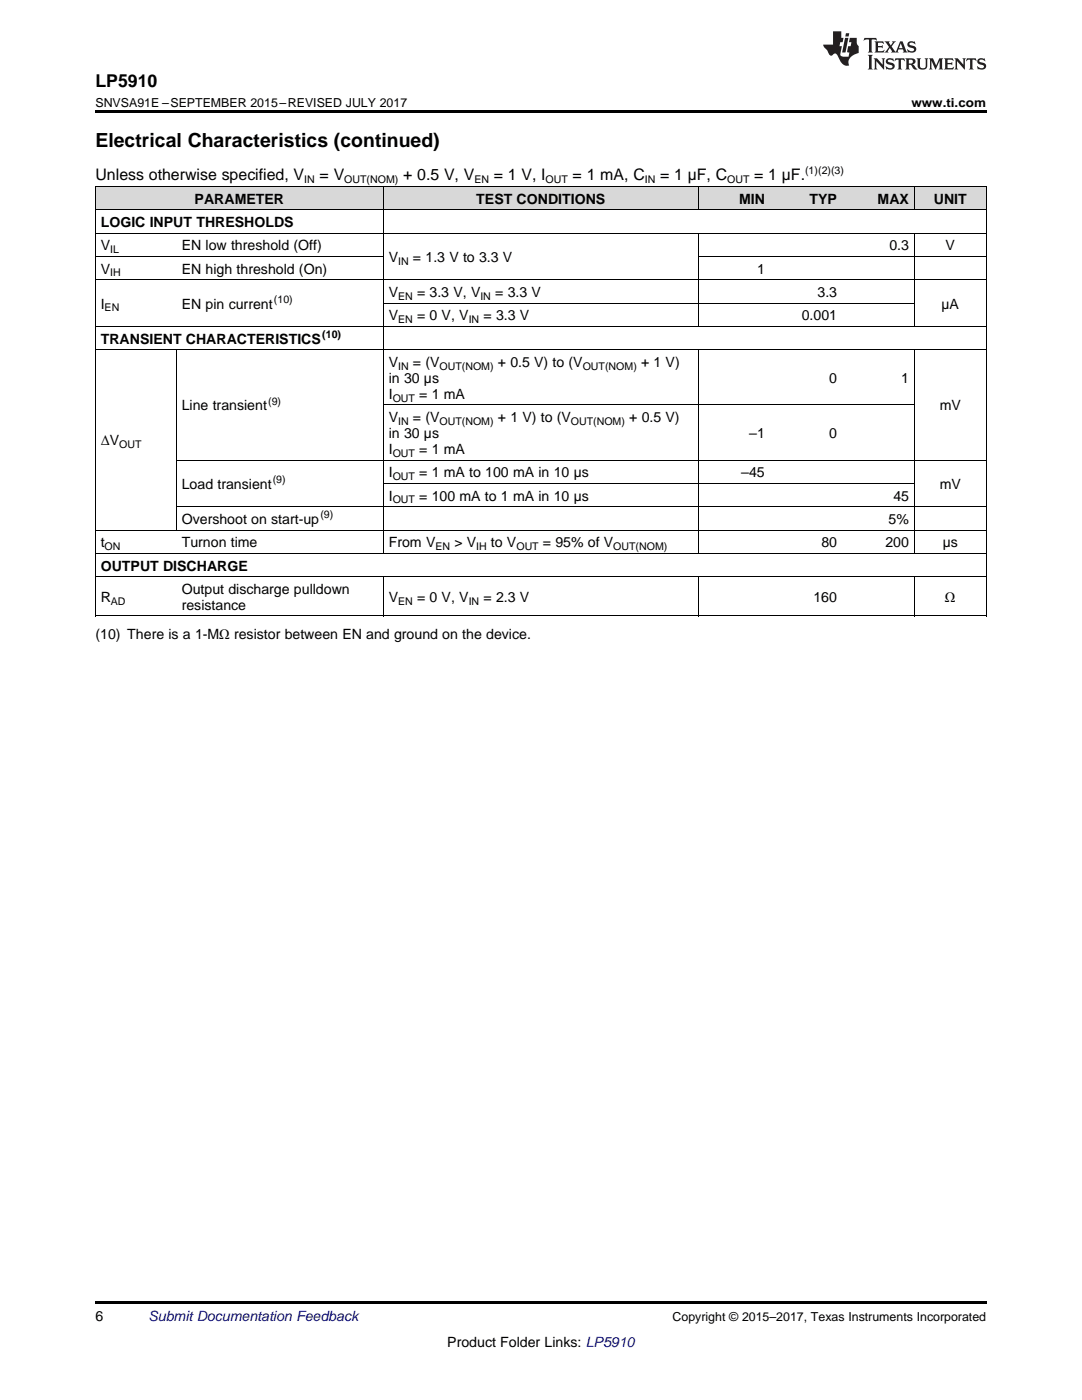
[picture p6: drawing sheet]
<svg xmlns="http://www.w3.org/2000/svg" width="216mm" height="279mm" viewBox="0 0 216 279" stroke-linecap="round" stroke-linejoin="round" font-family="sans-serif">
<defs><g id="words">
<text font-size="3.9" x="19" y="29.3">Electrical Characteristics (continued)</text>
<text font-size="3.5" x="19" y="17.3">LP5910</text>
<g font-size="3.2">
<text x="19" y="36">Unless otherwise specified, V</text>
<text x="63.8" y="36">= V</text>
<text x="80.4" y="36">+ 0.5 V, V</text>
<text x="98.5" y="36">= 1 V, I</text>
<text x="114.3" y="36">= 1 mA, C</text>
<text x="131.7" y="36">= 1 µF, C</text>
<text x="150.5" y="36">= 1 µF.</text>
</g>
<g font-size="2.8">
<text x="38.8" y="40.6">PARAMETER</text>
<text x="95" y="40.6">TEST CONDITIONS</text>
<text x="147.5" y="40.6">MIN</text>
<text x="161.5" y="40.6">TYP</text>
<text x="175.1" y="40.6">MAX</text>
<text x="186.3" y="40.6">UNIT</text>
<text x="20.1" y="45.3">LOGIC INPUT THRESHOLDS</text>
<text x="20.1" y="50">V</text>
<text x="36.3" y="50">EN low threshold (Off)</text>
<text x="77.6" y="52.3">V</text>
<text x="82.4" y="52.3">= 1.3 V to 3.3 V</text>
<text x="177.5" y="50">0.3</text>
<text x="188.7" y="50">V</text>
<text x="20.1" y="54.6">V</text>
<text x="36.3" y="54.6">EN high threshold (On)</text>
<text x="77.6" y="59.3">V</text>
<text x="83.2" y="59.3">= 3.3 V, V</text>
<text x="98.8" y="59.3">= 3.3 V</text>
<text x="151.1" y="54.6">1</text>
<text x="163.1" y="59.3">3.3</text>
<text x="20.1" y="61.6">I</text>
<text x="36.3" y="61.6">EN pin current</text>
<text x="77.6" y="63.9">V</text>
<text x="83.2" y="63.9">= 0 V, V</text>
<text x="96.5" y="63.9">= 3.3 V</text>
<text x="160" y="63.9">0.001</text>
<text x="187.9" y="61.6">µA</text>
<text x="20.1" y="68.6">TRANSIENT CHARACTERISTICS</text>
<text x="77.6" y="73.2">V</text>
<text x="77.6" y="76.4">in 30 µs</text>
<text x="82.4" y="73.2">= (V</text>
<text x="99.3" y="73.2">+ 0.5 V) to (V</text>
<text x="127.9" y="73.2">+ 1 V)</text>
<text x="165.5" y="76.4">0</text>
<text x="179.8" y="76.4">1</text>
<text x="36.3" y="81.9">Line transient</text>
<text x="77.6" y="79.6">I</text>
<text x="83.7" y="79.6">= 1 mA</text>
<text x="187.5" y="81.9">mV</text>
<text x="20.1" y="88.9">ΔV</text>
<text x="77.6" y="84.2">V</text>
<text x="77.6" y="87.4">in 30 µs</text>
<text x="82.4" y="84.2">= (V</text>
<text x="99.3" y="84.2">+ 1 V) to (V</text>
<text x="125.6" y="84.2">+ 0.5 V)</text>
<text x="149.5" y="87.4">–1</text>
<text x="165.5" y="87.4">0</text>
<text x="77.6" y="90.6">I</text>
<text x="77.6" y="95.2">I</text>
<text x="83.6" y="95.2">= 1 mA to 100 mA in 10 µs</text>
<text x="83.7" y="90.6">= 1 mA</text>
<text x="147.9" y="95.2">–45</text>
<text x="36.3" y="97.6">Load transient</text>
<text x="77.6" y="99.9">I</text>
<text x="83.6" y="99.9">= 100 mA to 1 mA in 10 µs</text>
<text x="178.3" y="99.9">45</text>
<text x="187.5" y="97.6">mV</text>
<text x="36.3" y="104.6">Overshoot on start-up</text>
<text x="177.3" y="104.6">5%</text>
<text x="20.1" y="109.2">t</text>
<text x="20.1" y="113.9">OUTPUT DISCHARGE</text>
<text x="36.3" y="109.2">Turnon time</text>
<text x="77.6" y="109.2">From V</text>
<text x="90.7" y="109.2">&gt; V</text>
<text x="98" y="109.2">to V</text>
<text x="108.3" y="109.2">= 95% of V</text>
<text x="163.9" y="109.2">80</text>
<text x="176.7" y="109.2">200</text>
<text x="188.1" y="109.2">µs</text>
<text x="36.3" y="118.5">Output discharge pulldown</text>
<text x="20.1" y="120.1">R</text>
<text x="36.3" y="121.7">resistance</text>
<text x="77.6" y="120.1">V</text>
<text x="83.2" y="120.1">= 0 V, V</text>
<text x="96.5" y="120.1">= 2.3 V</text>
<text x="162.3" y="120.1">160</text>
<text x="188.6" y="120.1">Ω</text>
<text x="19" y="127.6">(10) There is a 1-MΩ resistor between EN and ground on the device.</text>
<text x="19" y="263.6">6</text>
<text x="89.3" y="268.9">Product Folder Links: LP5910</text>
</g>
<text font-size="2.8" fill="#0000c8" x="29.6" y="263.6">Submit Documentation Feedback</text>
<g font-size="2.5">
<text x="19" y="21.4">SNVSA91E –SEPTEMBER 2015–REVISED JULY 2017</text>
<text x="181.9" y="21.4">www.ti.com</text>
<text x="134.2" y="263.6">Copyright © 2015–2017, Texas Instruments Incorporated</text>
</g>
<g font-size="2.1">
<text x="160.7" y="34.7">(1)(2)(3)</text>
<text x="60.7" y="36.6">IN</text>
<text x="68.7" y="36.6">OUT(NOM)</text>
<text x="94.7" y="36.6">EN</text>
<text x="108.9" y="36.6">OUT</text>
<text x="128.7" y="36.6">IN</text>
<text x="145.1" y="36.6">OUT</text>
<text x="22" y="50.5">IL</text>
<text x="79.4" y="52.8">IN</text>
<text x="22" y="55.2">IH</text>
<text x="79.4" y="59.8">EN</text>
<text x="95.8" y="59.8">IN</text>
<text x="20.9" y="62.2">EN</text>
<text x="54.7" y="60.5">(10)</text>
<text x="79.4" y="64.5">EN</text>
<text x="93.5" y="64.5">IN</text>
<text x="64.3" y="67.5">(10)</text>
<text x="79.4" y="73.8">IN</text>
<text x="87.7" y="73.8">OUT(NOM)</text>
<text x="116.3" y="73.8">OUT(NOM)</text>
<text x="53.5" y="80.8">(9)</text>
<text x="78.4" y="80.2">OUT</text>
<text x="23.8" y="89.5">OUT</text>
<text x="79.4" y="84.8">IN</text>
<text x="87.7" y="84.8">OUT(NOM)</text>
<text x="113.9" y="84.8">OUT(NOM)</text>
<text x="78.4" y="91.2">OUT</text>
<text x="78.4" y="95.8">OUT</text>
<text x="54.4" y="96.4">(9)</text>
<text x="78.4" y="100.5">OUT</text>
<text x="63.9" y="103.4">(9)</text>
<text x="20.9" y="109.8">ON</text>
<text x="86.9" y="109.8">EN</text>
<text x="95" y="109.8">IH</text>
<text x="103" y="109.8">OUT</text>
<text x="122.4" y="109.8">OUT(NOM)</text>
<text x="22.1" y="120.7">AD</text>
<text x="79.4" y="120.7">EN</text>
<text x="93.5" y="120.7">IN</text>
</g>
</g></defs>
<g fill="#d8d8d8">
<path d="M19 37.3h16.2v4.6h-16.2z"/>
<path d="M35.2 37.3h41.3v4.6h-41.3z"/>
<path d="M76.5 37.3h39.5v4.6h-39.5z"/>
<path d="M116 37.3h23.3v4.6h-23.3z"/>
<path d="M139.3 37.3h14.4v4.6h-14.4z"/>
<path d="M153.7 37.3h14.4v4.6h-14.4z"/>
<path d="M168.1 37.3h14.4v4.6h-14.4z"/>
<path d="M182.5 37.3h14.3v4.6h-14.3z"/>
</g>
<path d="M19 22h177.8v.5h-177.8zM19 259.7h177.8v.5h-177.8z" fill="#000"/>
<g fill="none" stroke="#000" stroke-width=".2">
<path d="M19 37.2h177.8M19.1 37.2v85.8M76.5 37.2v73.3M139.3 37.2v4.7M182.4 37.2v4.7M196.8 37.2v85.8M19 55.8h177.8M19 51.2h57.5M19 46.5h177.8M19 41.9h177.8M139.3 46.6v18.6M139.3 51.2h57.5"/>
<path d="M182.4 46.6v18.6M19 69.8h177.8M19 65.1h177.8M35.2 69.8v36M76.5 60.5h106M139.3 69.8v40.7M182.4 69.8v40.7M35.2 91.8h161.6M76.5 96.5h106M76.5 80.8h106M19 115.1h177.8M19 110.4h177.8"/>
<path d="M19 105.8h177.8M35.2 101.1h161.6M76.5 115.1v7.9M139.3 115.1v7.9M182.4 115.1v7.9M19 122.9h177.8"/>
</g>
<g fill="#231f20">
<path d="M172.5 7.6l-.1 .5 .4-.2h.6v.1v2.1l-.2 .4h.9l-.2-.4v-2.1l.1-.1h.5l.5 .2-.2-.5zM174.5 8.3l.2 .3v1.5l-.2 .4h1.8l.2-.6a1.04 1.04 0 0 1-1.3 .2v-.7h.6l.3 .2v-.6l-.3 .2h-.6v-.6l.8-.1 .4 .3-.2-.5zM176.5 8.3l.9 1.1-.9 1.1h.8l-.2-.2 .4-.7 .5 .7-.2 .2h1.5l-.2-.2 .2-.4h.9l.1 .4-.2 .2h1l-.3-.3-.7-1.9h-.5l-.9 2-.8-1 .9-1h-.8l.1 .3-.4 .5-.3-.6 .1-.2zM179.7 8.6l.4 1h-.7zM181.3 8.4a.63 .63 0 0 0-.2 .7 .63 .63 0 0 0 .6 .4l.6 .2 .1 .2a.75 .75 0 0 1-.7 .4 .75 .75 0 0 1-.6-.5l.1 .7 .1-.1a1.11 1.11 0 0 0 1.5-.6 1.13 1.13 0 0 0-1.2-.8l-.1-.4a1.04 1.04 0 0 1 1.2 .2l-.2-.5-.2 .1-.4-.2zM173.2 10.9l.2 .4v2.2l-.2 .4h1l-.3-.4v-2.2l.3-.4zM174.3 11.6l.3 .4v1.5l-.3 .4h.8l-.2-.4v-1.3l1.5 1.7v-1.9l.2-.4h-.7l.2 .4v.9l-1.1-1.3zM177 11.8a.62 .62 0 0 0-.2 .7 .62 .62 0 0 0 .6 .4l.6 .1 .1 .3a.76 .76 0 0 1-.7 .3 .76 .76 0 0 1-.7-.4l.2 .7 .1-.1a1.11 1.11 0 0 0 1.5-.6 1.13 1.13 0 0 0-1.2-.8l-.1-.4a1.04 1.04 0 0 1 1.2 .2l-.2-.6-.2 .1-.5-.1zM178.7 11.6l-.2 .6a.61 .61 0 0 1 .8-.3v1.6l-.2 .4h.9l-.2-.4v-1.6a.63 .63 0 0 1 .7 .3l-.1-.6zM180.6 11.6l.3 .4v1.5l-.3 .4h1l-.2-.2-.1-.8 .6 .2a.76 .76 0 0 0 1.2 .7l-1-1a.58 .58 0 0 0 .6-.5 .58 .58 0 0 0-.5-.6zM181.4 11.9h.1a.45 .45 0 0 1 .5 .1 .45 .45 0 0 1 .1 .5l-.8 .2zM182.9 11.6l.2 .2a2.17 2.17 0 0 0 .3 1.9 .99 .99 0 0 0 1.6-.6v-1.1l.2-.4h-.7l.2 .2a1.92 1.92 0 0 1-.2 1.8 .6 .6 0 0 1-.9-.5v-1.1l.2-.4zM185.4 11.6l.2 .4v1.5l-.2 .4h.7l-.2-.4v-1.4l.8 1.8 .8-1.8v1.4l-.2 .4h.9l-.2-.4v-1.5l.2-.4h-.8l-.6 1.5-.6-1.5zM188.4 11.6l.2 .4v1.5l-.2 .4h1.8l.1-.6a1.04 1.04 0 0 1-1.2 .1v-.6h.5l.4 .2v-.6l-.4 .2h-.5v-.7h.8l.3 .3-.1-.6zM190.5 11.6l.2 .4v1.5l-.2 .4h.7l-.2-.4v-1.3l1.5 1.7v-1.9l.2-.4h-.7l.2 .4v.9l-1.1-1.3zM192.9 11.6l-.1 .6a.61 .61 0 0 1 .7-.3l.1 1.6-.3 .4h1l-.3-.4 .1-1.6a.63 .63 0 0 1 .7 .3l-.1-.6zM195.2 11.8a.62 .62 0 0 0-.2 .7 .62 .62 0 0 0 .6 .4l.6 .1 .1 .3a.76 .76 0 0 1-.7 .3 .76 .76 0 0 1-.6-.4l.1 .7 .1-.1a1.11 1.11 0 0 0 1.6-.6 1.13 1.13 0 0 0-1.3-.8l-.1-.4a1.04 1.04 0 0 1 1.2 .2l-.1-.6-.2 .1-.5-.1z"/>
<path d="M166.2 6.3v2.6h-1.9v.4l.8 .9a.91 .91 0 0 0 1 .8 .56 .56 0 0 1 .5-.3 .56 .56 0 0 1 .5 .3l.4 .8a1.53 1.53 0 0 0 1.9 1.2 1.54 1.54 0 0 1 1-2.1l.9-.3v-1.4a1.52 1.52 0 0 1-.4-1.6h-1.3l-.2 .8h.5l-.2 .8h-.5l-.1 1v.2l.4 .1-.2 .8a1.93 1.93 0 0 1-1.6-.3l.3-1.8h-.5l.2-.8h.4l.2-.8h-.4v-1.3zM168.6 7.6l-.6 2.9h.7l.6-2.9zM168.8 6.6l-.1 .7h.6l.2-.7z"/>
</g>
<use href="#words"/>
</svg>
